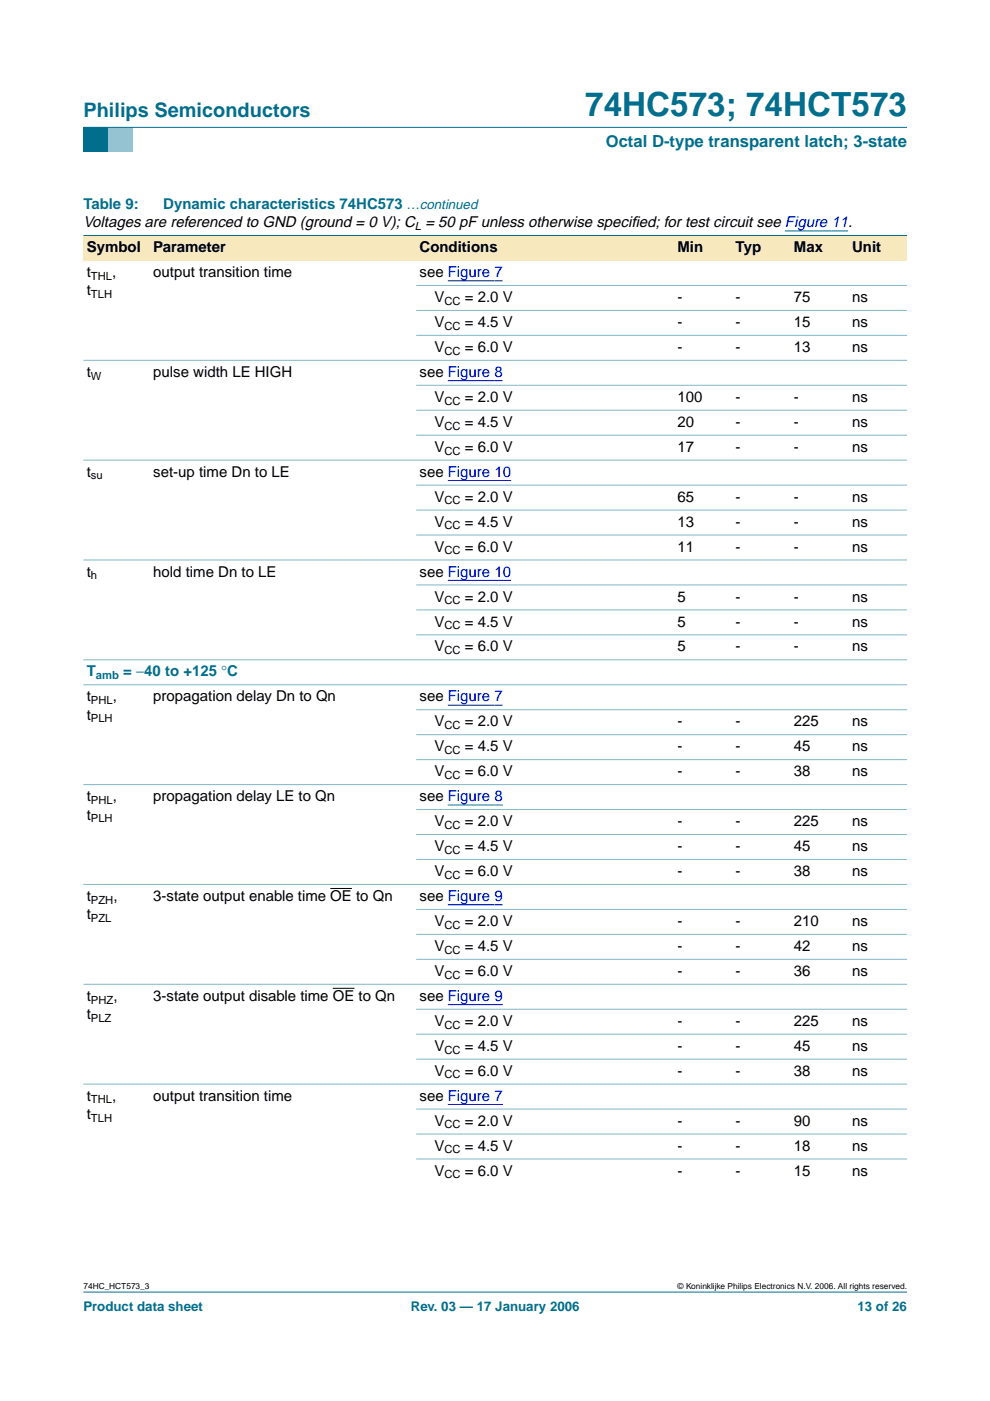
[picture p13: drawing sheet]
<svg xmlns="http://www.w3.org/2000/svg" width="210mm" height="297mm" viewBox="0 0 210 297" stroke-linecap="round" stroke-linejoin="round" font-family="sans-serif">
<defs><g id="words">
<text font-size="7.1" fill="#006e8c" x="124.1" y="24.7">74HC573; 74HCT573</text>
<text font-size="4.2" fill="#006e8c" x="17.7" y="24.9">Philips Semiconductors</text>
<text font-size="3.5" fill="#006e8c" x="128.4" y="31.1">Octal D-type transparent latch; 3-state</text>
<g font-size="3.2" fill="#006e8c">
<text x="17.7" y="44.3">Table 9:</text>
<text x="34.6" y="44.3">Dynamic characteristics 74HC573 …continued</text>
<text x="18.4" y="143.4">T</text>
<text x="26.1" y="143.4">= −40 to +125 °C</text>
</g>
<g font-size="3.2">
<text x="17.7" y="48.2">Voltages are referenced to GND (ground = 0 V); C = 50 pF unless otherwise specif</text>
<text x="18.4" y="53.5">Symbol</text>
<text x="32.5" y="53.5">Parameter</text>
<text x="88.9" y="53.5">Conditions</text>
<text x="133.9" y="48.2">ied; for test circuit see Figure 11.</text>
<text x="143.6" y="53.5">Min</text>
<text x="156" y="53.5">Typ</text>
<text x="168.3" y="53.5">Max</text>
<text x="180.7" y="53.5">Unit</text>
<text x="18.4" y="58.8">t</text>
<text x="23.8" y="58.8">,</text>
<text x="32.5" y="58.8">output transition time</text>
<text x="89" y="58.8">see Figure 7</text>
<text x="18.4" y="62.6">t</text>
<text x="92.1" y="64">V</text>
<text x="98.6" y="64">= 2.0 V</text>
<text x="143.6" y="64">-</text>
<text x="156" y="64">-</text>
<text x="168.3" y="64">75</text>
<text x="180.7" y="64">ns</text>
<text x="92.1" y="69.3">V</text>
<text x="98.6" y="69.3">= 4.5 V</text>
<text x="143.6" y="69.3">-</text>
<text x="156" y="69.3">-</text>
<text x="168.3" y="69.3">15</text>
<text x="180.7" y="69.3">ns</text>
<text x="92.1" y="74.6">V</text>
<text x="98.6" y="74.6">= 6.0 V</text>
<text x="143.6" y="74.6">-</text>
<text x="156" y="74.6">-</text>
<text x="168.3" y="74.6">13</text>
<text x="180.7" y="74.6">ns</text>
<text x="18.4" y="79.9">t</text>
<text x="32.5" y="79.9">pulse width LE HIGH</text>
<text x="89" y="79.9">see Figure 8</text>
<text x="92.1" y="85.2">V</text>
<text x="98.6" y="85.2">= 2.0 V</text>
<text x="143.6" y="85.2">100</text>
<text x="156" y="85.2">-</text>
<text x="168.3" y="85.2">-</text>
<text x="180.7" y="85.2">ns</text>
<text x="92.1" y="90.5">V</text>
<text x="92.1" y="95.8">V</text>
<text x="98.6" y="90.5">= 4.5 V</text>
<text x="98.6" y="95.8">= 6.0 V</text>
<text x="143.6" y="90.5">20</text>
<text x="143.6" y="95.8">17</text>
<text x="156" y="90.5">-</text>
<text x="156" y="95.8">-</text>
<text x="168.3" y="90.5">-</text>
<text x="168.3" y="95.8">-</text>
<text x="180.7" y="90.5">ns</text>
<text x="180.7" y="95.8">ns</text>
<text x="18.4" y="101.1">t</text>
<text x="32.5" y="101.1">set-up time Dn to LE</text>
<text x="89" y="101.1">see Figure 10</text>
<text x="92.1" y="106.4">V</text>
<text x="98.6" y="106.4">= 2.0 V</text>
<text x="143.6" y="106.4">65</text>
<text x="156" y="106.4">-</text>
<text x="168.3" y="106.4">-</text>
<text x="180.7" y="106.4">ns</text>
<text x="92.1" y="111.7">V</text>
<text x="98.6" y="111.7">= 4.5 V</text>
<text x="143.6" y="111.7">13</text>
<text x="156" y="111.7">-</text>
<text x="168.3" y="111.7">-</text>
<text x="180.7" y="111.7">ns</text>
<text x="92.1" y="117">V</text>
<text x="98.6" y="117">= 6.0 V</text>
<text x="143.6" y="117">11</text>
<text x="156" y="117">-</text>
<text x="168.3" y="117">-</text>
<text x="180.7" y="117">ns</text>
<text x="18.4" y="122.3">t</text>
<text x="32.5" y="122.3">hold time Dn to LE</text>
<text x="89" y="122.3">see Figure 10</text>
<text x="92.1" y="127.5">V</text>
<text x="98.6" y="127.5">= 2.0 V</text>
<text x="143.6" y="127.5">5</text>
<text x="156" y="127.5">-</text>
<text x="168.3" y="127.5">-</text>
<text x="180.7" y="127.5">ns</text>
<text x="92.1" y="132.8">V</text>
<text x="98.6" y="132.8">= 4.5 V</text>
<text x="143.6" y="132.8">5</text>
<text x="156" y="132.8">-</text>
<text x="168.3" y="132.8">-</text>
<text x="180.7" y="132.8">ns</text>
<text x="92.1" y="138.1">V</text>
<text x="98.6" y="138.1">= 6.0 V</text>
<text x="143.6" y="138.1">5</text>
<text x="156" y="138.1">-</text>
<text x="168.3" y="138.1">-</text>
<text x="180.7" y="138.1">ns</text>
<text x="18.4" y="148.7">t</text>
<text x="23.9" y="148.7">,</text>
<text x="32.5" y="148.7">propagation delay Dn to Qn</text>
<text x="89" y="148.7">see Figure 7</text>
<text x="18.4" y="152.6">t</text>
<text x="92.1" y="154">V</text>
<text x="98.6" y="154">= 2.0 V</text>
<text x="143.6" y="154">-</text>
<text x="156" y="154">-</text>
<text x="168.3" y="154">225</text>
<text x="180.7" y="154">ns</text>
<text x="92.1" y="159.3">V</text>
<text x="98.6" y="159.3">= 4.5 V</text>
<text x="143.6" y="159.3">-</text>
<text x="156" y="159.3">-</text>
<text x="168.3" y="159.3">45</text>
<text x="180.7" y="159.3">ns</text>
<text x="92.1" y="164.6">V</text>
<text x="98.6" y="164.6">= 6.0 V</text>
<text x="143.6" y="164.6">-</text>
<text x="156" y="164.6">-</text>
<text x="168.3" y="164.6">38</text>
<text x="180.7" y="164.6">ns</text>
<text x="18.4" y="173.8">t</text>
<text x="18.4" y="169.9">t</text>
<text x="23.9" y="169.9">,</text>
<text x="32.5" y="169.9">propagation delay LE to Qn</text>
<text x="89" y="169.9">see Figure 8</text>
<text x="92.1" y="175.2">V</text>
<text x="98.6" y="175.2">= 2.0 V</text>
<text x="143.6" y="175.2">-</text>
<text x="156" y="175.2">-</text>
<text x="168.3" y="175.2">225</text>
<text x="180.7" y="175.2">ns</text>
<text x="92.1" y="180.5">V</text>
<text x="92.1" y="185.8">V</text>
<text x="98.6" y="180.5">= 4.5 V</text>
<text x="98.6" y="185.8">= 6.0 V</text>
<text x="143.6" y="180.5">-</text>
<text x="143.6" y="185.8">-</text>
<text x="156" y="180.5">-</text>
<text x="156" y="185.8">-</text>
<text x="168.3" y="180.5">45</text>
<text x="168.3" y="185.8">38</text>
<text x="180.7" y="180.5">ns</text>
<text x="180.7" y="185.8">ns</text>
<text x="18.4" y="191">t</text>
<text x="24" y="191">,</text>
<text x="32.5" y="191">3-state output enable time OE to Qn</text>
<text x="89" y="191">see Figure 9</text>
<text x="18.4" y="194.9">t</text>
<text x="92.1" y="196.3">V</text>
<text x="98.6" y="196.3">= 2.0 V</text>
<text x="143.6" y="196.3">-</text>
<text x="156" y="196.3">-</text>
<text x="168.3" y="196.3">210</text>
<text x="180.7" y="196.3">ns</text>
<text x="92.1" y="201.6">V</text>
<text x="98.6" y="201.6">= 4.5 V</text>
<text x="143.6" y="201.6">-</text>
<text x="156" y="201.6">-</text>
<text x="168.3" y="201.6">42</text>
<text x="180.7" y="201.6">ns</text>
<text x="92.1" y="206.9">V</text>
<text x="98.6" y="206.9">= 6.0 V</text>
<text x="143.6" y="206.9">-</text>
<text x="156" y="206.9">-</text>
<text x="168.3" y="206.9">36</text>
<text x="180.7" y="206.9">ns</text>
<text x="18.4" y="212.2">t</text>
<text x="24" y="212.2">,</text>
<text x="32.5" y="212.2">3-state output disable time OE to Qn</text>
<text x="88.9" y="212.2">see Figure 9</text>
<text x="18.4" y="216.1">t</text>
<text x="92.1" y="217.5">V</text>
<text x="98.6" y="217.5">= 2.0 V</text>
<text x="143.6" y="217.5">-</text>
<text x="156" y="217.5">-</text>
<text x="168.3" y="217.5">225</text>
<text x="180.7" y="217.5">ns</text>
<text x="92.1" y="222.8">V</text>
<text x="98.6" y="222.8">= 4.5 V</text>
<text x="143.6" y="222.8">-</text>
<text x="156" y="222.8">-</text>
<text x="168.3" y="222.8">45</text>
<text x="180.7" y="222.8">ns</text>
<text x="18.4" y="233.4">t</text>
<text x="23.8" y="233.4">,</text>
<text x="32.5" y="233.4">output transition time</text>
<text x="89" y="233.4">see Figure 7</text>
<text x="92.1" y="228.1">V</text>
<text x="98.6" y="228.1">= 6.0 V</text>
<text x="143.6" y="228.1">-</text>
<text x="156" y="228.1">-</text>
<text x="168.3" y="228.1">38</text>
<text x="180.7" y="228.1">ns</text>
<text x="18.4" y="237.3">t</text>
<text x="92.1" y="238.7">V</text>
<text x="98.6" y="238.7">= 2.0 V</text>
<text x="143.6" y="238.7">-</text>
<text x="156" y="238.7">-</text>
<text x="168.3" y="238.7">90</text>
<text x="180.7" y="238.7">ns</text>
<text x="92.1" y="244">V</text>
<text x="98.6" y="244">= 4.5 V</text>
<text x="143.6" y="244">-</text>
<text x="156" y="244">-</text>
<text x="168.3" y="244">18</text>
<text x="180.7" y="244">ns</text>
<text x="92.1" y="249.3">V</text>
<text x="98.6" y="249.3">= 6.0 V</text>
<text x="143.6" y="249.3">-</text>
<text x="156" y="249.3">-</text>
<text x="168.3" y="249.3">15</text>
<text x="180.7" y="249.3">ns</text>
</g>
<g font-size="2.8" fill="#006e8c">
<text x="17.7" y="278">Product data sheet</text>
<text x="87.1" y="278">Rev. 03 — 17 January 2006</text>
<text x="181.8" y="278">13 of 26</text>
</g>
<g font-size="2.4">
<text x="88" y="48.7">L</text>
<text x="19.3" y="59.3">THL</text>
<text x="19.3" y="63.2">TLH</text>
<text x="94.2" y="64.6">CC</text>
<text x="94.2" y="69.9">CC</text>
<text x="94.2" y="75.2">CC</text>
<text x="19.3" y="80.5">W</text>
<text x="94.2" y="85.8">CC</text>
<text x="94.2" y="91.1">CC</text>
<text x="19.3" y="101.7">su</text>
<text x="94.2" y="96.4">CC</text>
<text x="94.2" y="107">CC</text>
<text x="94.2" y="112.2">CC</text>
<text x="94.2" y="117.5">CC</text>
<text x="19.3" y="122.8">h</text>
<text x="94.2" y="128.1">CC</text>
<text x="94.2" y="133.4">CC</text>
<text x="94.2" y="138.7">CC</text>
<text x="19.3" y="149.3">PHL</text>
<text x="19.3" y="153.2">PLH</text>
<text x="94.2" y="154.6">CC</text>
<text x="94.2" y="159.9">CC</text>
<text x="94.2" y="165.2">CC</text>
<text x="19.3" y="170.5">PHL</text>
<text x="19.3" y="174.3">PLH</text>
<text x="94.2" y="175.7">CC</text>
<text x="94.2" y="181">CC</text>
<text x="19.3" y="191.6">PZH</text>
<text x="94.2" y="186.3">CC</text>
<text x="19.3" y="195.5">PZL</text>
<text x="94.2" y="196.9">CC</text>
<text x="94.2" y="202.2">CC</text>
<text x="94.2" y="207.5">CC</text>
<text x="19.3" y="212.8">PHZ</text>
<text x="19.3" y="216.7">PLZ</text>
<text x="94.2" y="218.1">CC</text>
<text x="94.2" y="223.4">CC</text>
<text x="19.3" y="234">THL</text>
<text x="94.2" y="228.7">CC</text>
<text x="19.3" y="237.8">TLH</text>
<text x="94.2" y="239.2">CC</text>
<text x="94.2" y="244.5">CC</text>
<text x="94.2" y="249.8">CC</text>
</g>
<text font-size="2.4" fill="#006e8c" x="20.3" y="144">amb</text>
<g font-size="1.8">
<text x="17.7" y="273.4">74HC_HCT573_3</text>
<text x="143.7" y="273.4">© Koninklijke Philips Electronics N.V. 2006. All rights reserved.</text>
</g>
</g></defs>
<path d="M17.7 273.9h174.6z" fill="#006e8c" stroke="#006e8c" stroke-width=".21"/>
<path d="M17.7 27h5.3v5.3h-5.3z" fill-rule="evenodd" fill="#006e8c"/>
<path d="M23 27h5.3v5.3h-5.3z" fill-rule="evenodd" fill="#96c4d6"/>
<path d="M17.7 27h174.6z" fill="#006e8c" stroke="#006e8c" stroke-width=".21"/>
<path d="M95 59.5h11.6M166.4 49h13.4M95 80.7h11.6M95 101.9h13.4M95 123h13.4M95 149.5h11.6M95 170.7h11.6M95 191.8h11.6M95 213h11.6M95 234.2h11.6" fill="none" stroke="#00f" stroke-width=".21"/>
<path d="M70 188.4h4.6M70.6 209.5h4.5" fill="none" stroke="#000" stroke-width=".21"/>
<g fill="#f7e8bd">
<path d="M17.7 49.9h14.1v5.3h-14.1z" fill-rule="evenodd"/>
<path d="M31.8 49.9h56.4v5.3h-56.4z" fill-rule="evenodd"/>
<path d="M88.2 49.9h47.7v5.3h-47.7z" fill-rule="evenodd"/>
<path d="M135.9 49.9h7v5.3h-7z" fill-rule="evenodd"/>
<path d="M142.9 49.9h12.4v5.3h-12.4z" fill-rule="evenodd"/>
<path d="M155.3 49.9h12.3v5.3h-12.3z" fill-rule="evenodd"/>
<path d="M167.6 49.9h12.4v5.3h-12.4z" fill-rule="evenodd"/>
<path d="M180 49.9h12.3v5.3h-12.3z" fill-rule="evenodd"/>
</g>
<path d="M17.7 49.9h174.6z" fill="#006e8c" stroke="#006e8c" stroke-width=".21"/>
<g fill="#80b6c6" stroke="#80b6c6" stroke-width=".21">
<path d="M88.2 60.5h104.1z"/>
<path d="M88.2 65.8h104.1z"/>
<path d="M88.2 71.1h104.1z"/>
<path d="M17.7 76.4h174.6z"/>
<path d="M88.2 81.7h104.1z"/>
<path d="M88.2 87h104.1z"/>
<path d="M88.2 92.3h104.1z"/>
<path d="M17.7 97.6h174.6z"/>
<path d="M88.2 102.9h104.1z"/>
<path d="M88.2 108.1h104.1z"/>
<path d="M88.2 113.4h104.1z"/>
<path d="M17.7 118.7h174.6z"/>
<path d="M88.2 124h104.1z"/>
<path d="M88.2 129.3h104.1z"/>
<path d="M88.2 134.6h104.1z"/>
<path d="M17.7 139.9h174.6z"/>
<path d="M17.7 145.2h174.6z"/>
<path d="M88.2 150.5h104.1z"/>
<path d="M88.2 155.8h104.1z"/>
<path d="M88.2 161.1h104.1z"/>
<path d="M17.7 166.4h174.6z"/>
<path d="M88.2 171.6h104.1z"/>
<path d="M88.2 176.9h104.1z"/>
<path d="M88.2 182.2h104.1z"/>
<path d="M17.7 187.5h174.6z"/>
<path d="M88.2 192.8h104.1z"/>
<path d="M88.2 198.1h104.1z"/>
<path d="M88.2 203.4h104.1z"/>
<path d="M17.7 208.7h174.6z"/>
<path d="M88.2 214h104.1z"/>
<path d="M88.2 219.3h104.1z"/>
<path d="M88.2 224.6h104.1z"/>
<path d="M17.7 229.9h174.6z"/>
<path d="M88.2 235.1h104.1z"/>
<path d="M88.2 240.4h104.1z"/>
<path d="M88.2 245.7h104.1z"/>
</g>
<use href="#words"/>
</svg>
